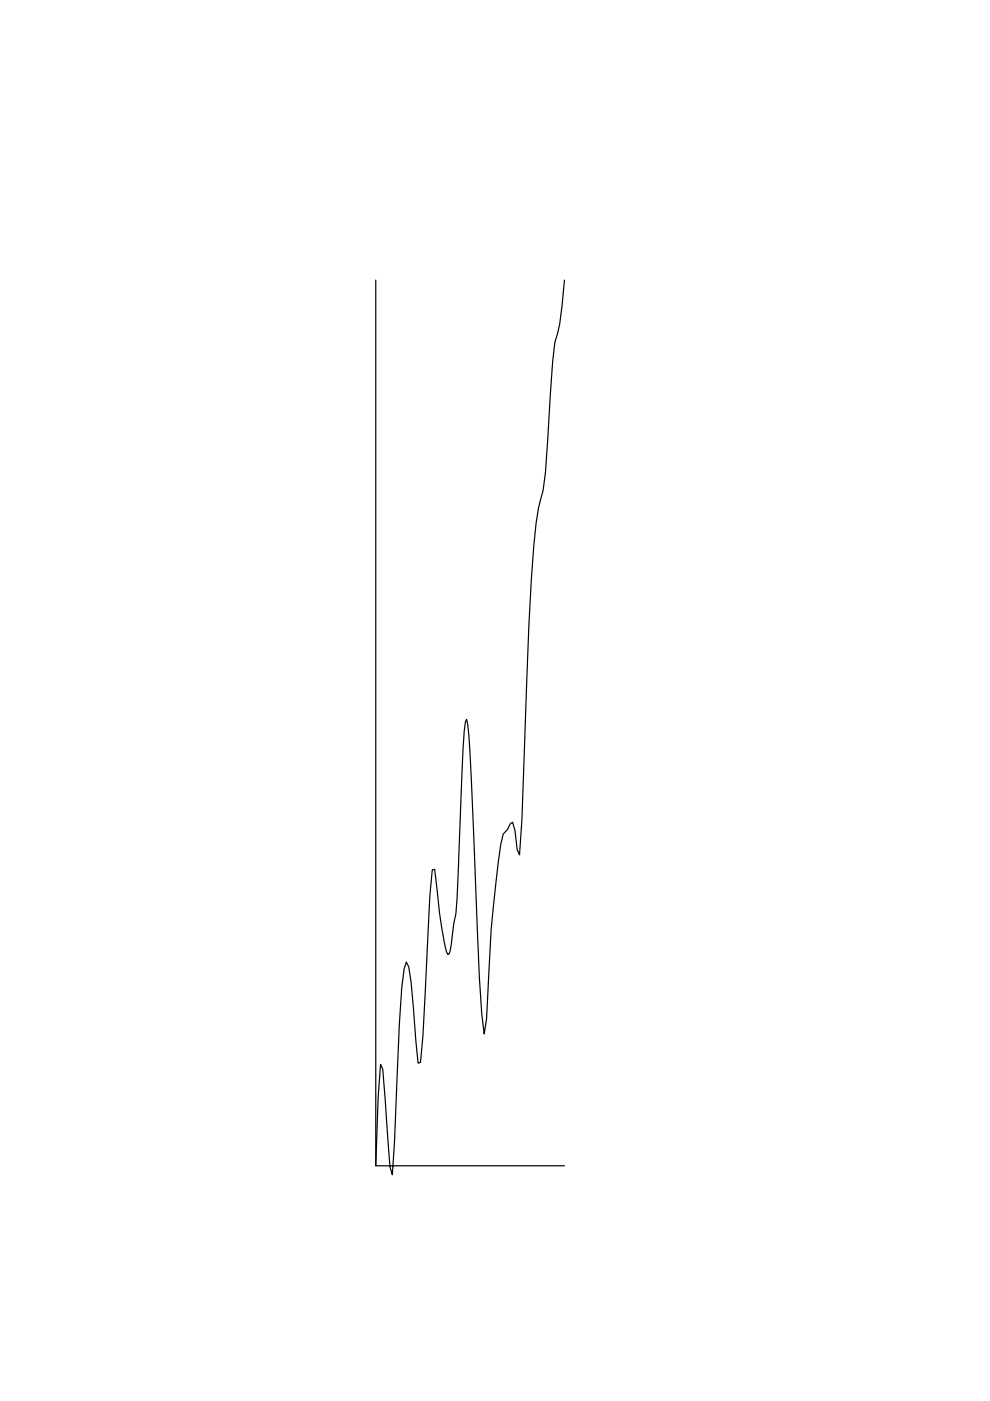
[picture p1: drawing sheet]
<svg xmlns="http://www.w3.org/2000/svg" width="210mm" height="297mm" viewBox="0 0 210 297" stroke-linecap="round" stroke-linejoin="round" font-family="sans-serif">
<!-- layer: 0 -->
<path d="M79.7 59.4v187.8M119.7 59.4l-1 9.4-1.1 3.8a567.3 567.3 0 0 0-1.9 27.5l-.6 3.9a45.8 45.8 0 0 0-1.9 11.9 866.2 866.2 0 0 0-2 43.5l-.5 14.4-.5 7.5-.6-1.2-.4-4.1-.5-1.7-.5 .4-.5 1.1-1 1.1a123.6 123.6 0 0 0-2.1 14.9l-.5 5.2-.9 19-.5 3.2a333.5 333.5 0 0 1-1.8-29.4l-1-25.1a73.7 73.7 0 0 0-1-12.2l-.2 .6a196.1 196.1 0 0 0-1 18.3l-.8 19.3-.3 3.1-.4 2.2a25.3 25.3 0 0 1-1 6.3h-.3a21.4 21.4 0 0 1-1.2-5.4l-1.5-12.6-.5 .1-.6 5.5-1.4 29.8-.5 5.5-.6 .2-1.4-17.1-.5-3.3-.6-1-.4 1.4-.5 4.1-.5 7.7-1 24.8-.5 7.1-.5-1.7-1.5-20.7-.5-1-.5 6.9-.5 14.6h40" fill="none" stroke="#000" stroke-width=".25"/>
</svg>
